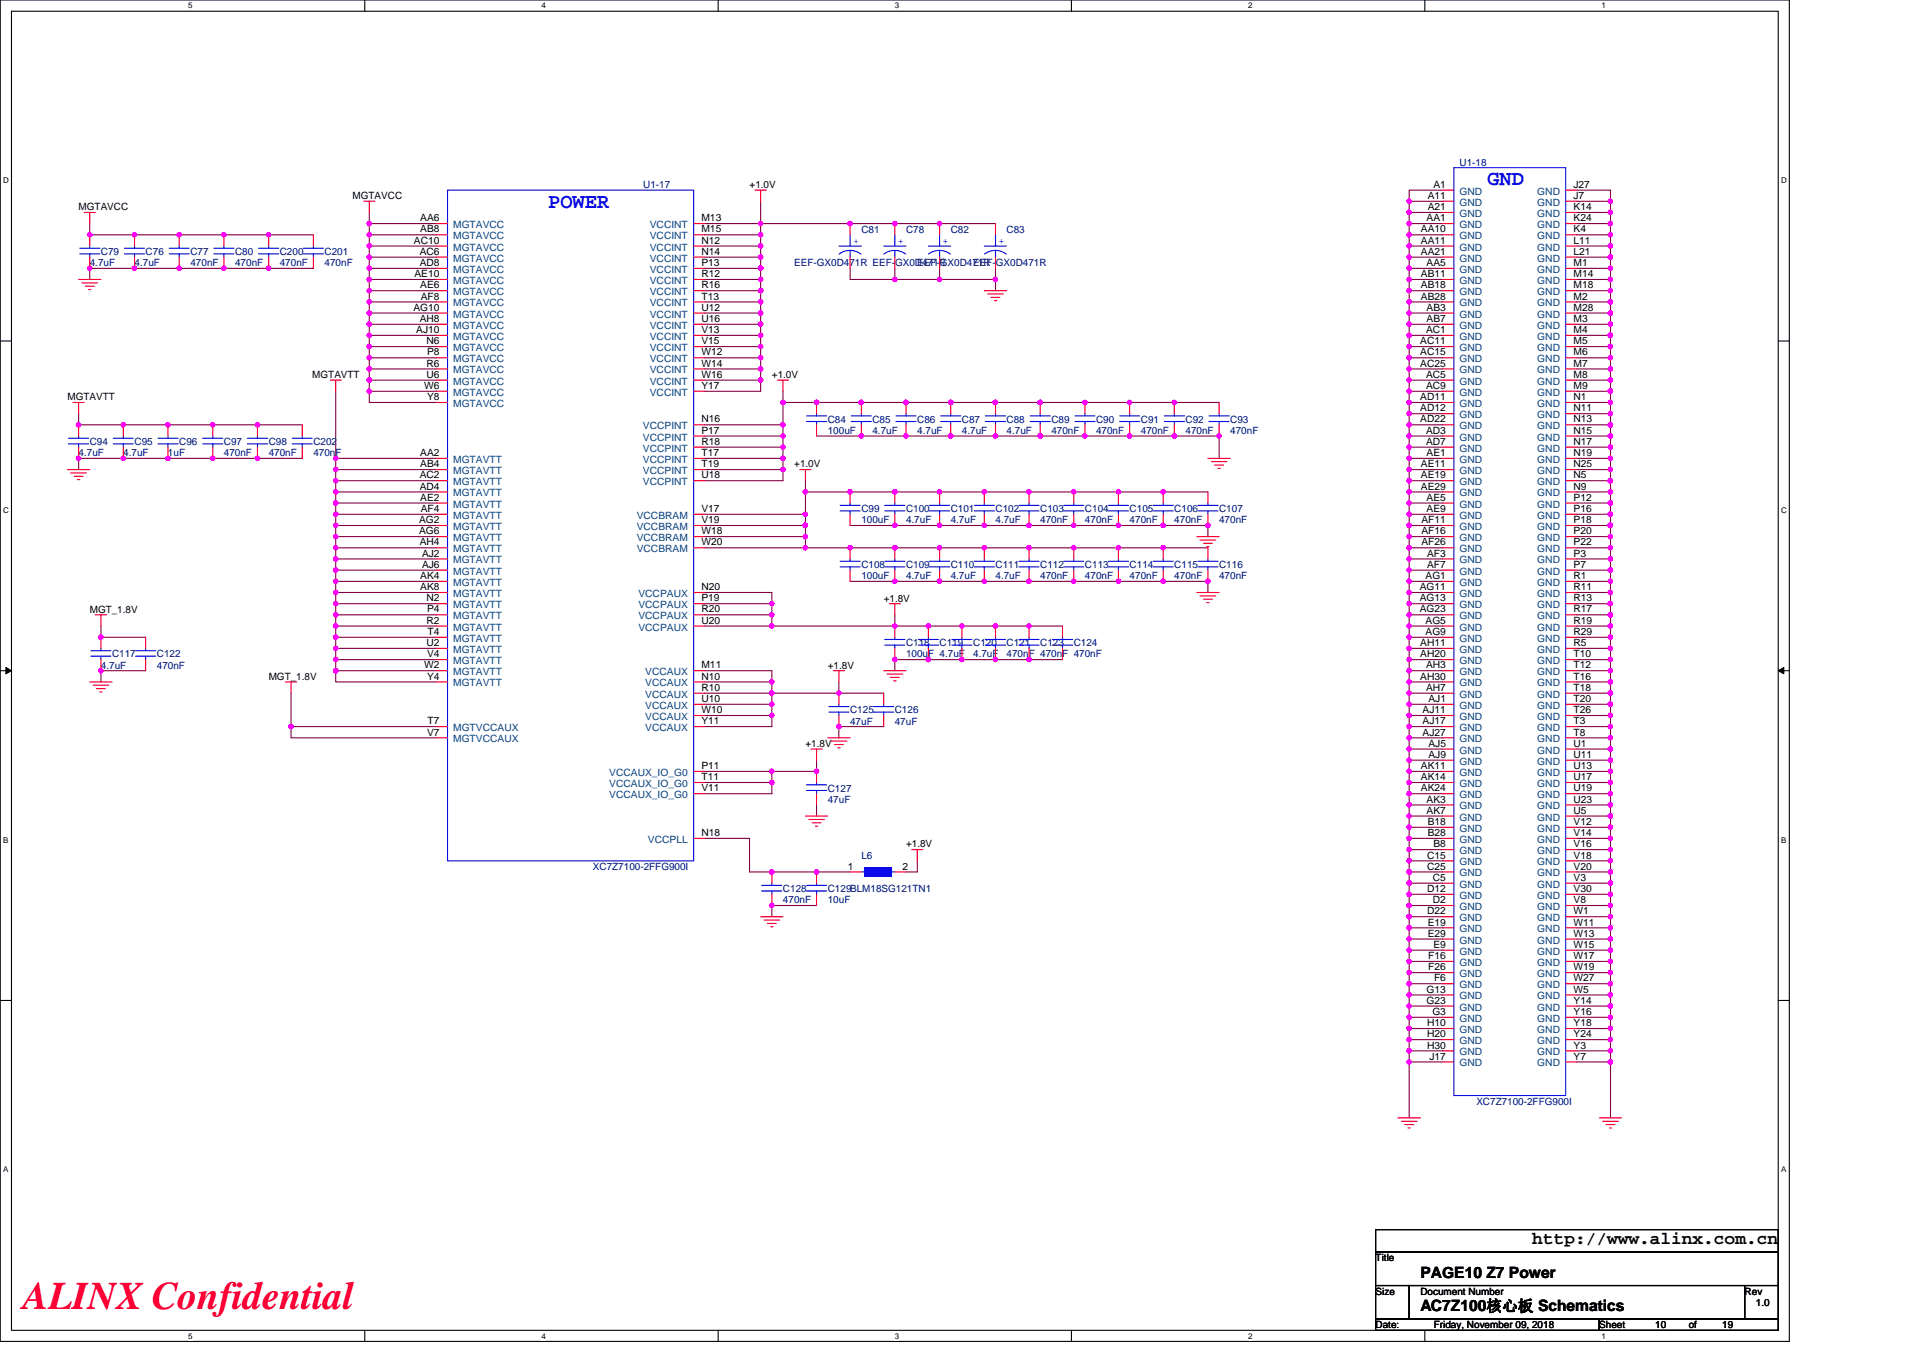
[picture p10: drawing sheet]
<svg xmlns="http://www.w3.org/2000/svg" width="297mm" height="210mm" viewBox="0 0 297 210" stroke-linecap="round" stroke-linejoin="round" font-family="sans-serif">
<defs><g id="words">
<text font-size="6" fill="#f00" x="3.5" y="202.3">ALINX Confidential</text>
<g font-size="3.3" fill="#00f">
<text x="229.8" y="28.7">GND</text>
<text x="84.7" y="32.1">POWER</text>
</g>
<text font-size="2.8" x="236.7" y="192.3">http://www.alinx.com.cn</text>
<g font-size="2.4">
<text x="219.4" y="197.4">PAGE10 Z7 Power</text>
<text x="219.4" y="202.6">AC7Z100核心板 Schematics</text>
</g>
<g font-size="1.5" fill="#000080">
<text x="99.4" y="29">U1-17</text>
<text x="225.4" y="25.6">U1-18</text>
<text x="133.1" y="35.9">C81</text>
<text x="140" y="35.9">C78</text>
<text x="146.9" y="35.9">C82</text>
<text x="155.5" y="35.9">C83</text>
<text x="13.9" y="41.1">4.7uF</text>
<text x="15.6" y="39.4">C79</text>
<text x="20.8" y="41.1">4.7uF</text>
<text x="22.5" y="39.4">C76</text>
<text x="29.4" y="39.4">C77</text>
<text x="29.4" y="41.1">470nF</text>
<text x="36.3" y="39.4">C80</text>
<text x="36.3" y="41.1">470nF</text>
<text x="43.2" y="39.4">C200</text>
<text x="43.2" y="41.1">470nF</text>
<text x="50.1" y="39.4">C201</text>
<text x="50.1" y="41.1">470nF</text>
<text x="122.7" y="41.1">EEF-GX0D471R EEF-GX0D471R</text>
<text x="141.7" y="41.1">EEF-GX0D471R</text>
<text x="150.3" y="41.1">EEF-GX0D471R</text>
<text x="127.9" y="65.3">C84</text>
<text x="134.8" y="65.3">C85</text>
<text x="141.7" y="65.3">C86</text>
<text x="148.6" y="65.3">C87</text>
<text x="155.5" y="65.3">C88</text>
<text x="162.4" y="65.3">C89</text>
<text x="169.3" y="65.3">C90</text>
<text x="176.2" y="65.3">C91</text>
<text x="183.1" y="65.3">C92</text>
<text x="190" y="65.3">C93</text>
<text x="12.1" y="70.5">4.7uF</text>
<text x="13.9" y="68.8">C94</text>
<text x="19" y="70.5">4.7uF</text>
<text x="20.8" y="68.8">C95</text>
<text x="25.9" y="70.5">1uF</text>
<text x="27.7" y="68.8">C96</text>
<text x="34.6" y="68.8">C97</text>
<text x="34.6" y="70.5">470nF</text>
<text x="41.5" y="68.8">C98</text>
<text x="41.5" y="70.5">470nF</text>
<text x="48.4" y="68.8">C202</text>
<text x="48.4" y="70.5">470nF</text>
<text x="127.9" y="67">100uF</text>
<text x="134.8" y="67">4.7uF</text>
<text x="141.7" y="67">4.7uF</text>
<text x="148.6" y="67">4.7uF</text>
<text x="155.5" y="67">4.7uF</text>
<text x="162.4" y="67">470nF</text>
<text x="169.3" y="67">470nF</text>
<text x="176.2" y="67">470nF</text>
<text x="183.1" y="67">470nF</text>
<text x="190" y="67">470nF</text>
<text x="133.1" y="79.1">C99</text>
<text x="133.1" y="80.9">100uF</text>
<text x="140" y="79.1">C100</text>
<text x="140" y="80.9">4.7uF</text>
<text x="146.9" y="79.1">C101</text>
<text x="146.9" y="80.9">4.7uF</text>
<text x="153.8" y="79.1">C102</text>
<text x="153.8" y="80.9">4.7uF</text>
<text x="160.7" y="79.1">C103</text>
<text x="160.7" y="80.9">470nF</text>
<text x="167.6" y="79.1">C104</text>
<text x="167.6" y="80.9">470nF</text>
<text x="174.5" y="79.1">C105</text>
<text x="174.5" y="80.9">470nF</text>
<text x="181.4" y="79.1">C106</text>
<text x="181.4" y="80.9">470nF</text>
<text x="188.3" y="79.1">C107</text>
<text x="188.3" y="80.9">470nF</text>
<text x="133.1" y="87.8">C108</text>
<text x="133.1" y="89.5">100uF</text>
<text x="140" y="87.8">C109</text>
<text x="140" y="89.5">4.7uF</text>
<text x="146.9" y="87.8">C110</text>
<text x="146.9" y="89.5">4.7uF</text>
<text x="153.8" y="87.8">C111</text>
<text x="153.8" y="89.5">4.7uF</text>
<text x="160.7" y="87.8">C112</text>
<text x="160.7" y="89.5">470nF</text>
<text x="167.6" y="87.8">C113</text>
<text x="167.6" y="89.5">470nF</text>
<text x="174.5" y="87.8">C114</text>
<text x="174.5" y="89.5">470nF</text>
<text x="181.4" y="87.8">C115</text>
<text x="181.4" y="89.5">470nF</text>
<text x="188.3" y="87.8">C116</text>
<text x="188.3" y="89.5">470nF</text>
<text x="17.3" y="101.6">C117</text>
<text x="24.2" y="101.6">C122</text>
<text x="140" y="99.9">C118</text>
<text x="140" y="101.6">100uF 4.7uF</text>
<text x="145.1" y="99.9">C119</text>
<text x="150.3" y="99.9">C120</text>
<text x="150.3" y="101.6">4.7uF</text>
<text x="155.5" y="99.9">C121</text>
<text x="155.5" y="101.6">470nF 470nF 470nF</text>
<text x="160.7" y="99.9">C123</text>
<text x="165.9" y="99.9">C124</text>
<text x="15.6" y="103.3">4.7uF</text>
<text x="24.2" y="103.3">470nF</text>
<text x="131.3" y="110.2">C125</text>
<text x="131.3" y="112">47uF</text>
<text x="138.2" y="110.2">C126</text>
<text x="138.2" y="112">47uF</text>
<text x="127.9" y="122.3">C127</text>
<text x="127.9" y="124">47uF</text>
<text x="91.6" y="134.4">XC7Z7100-2FFG900I</text>
<text x="120.9" y="137.9">C128</text>
<text x="127.9" y="137.9">C129BLM18SG121TN1</text>
<text x="133.1" y="132.7">L6</text>
<text x="120.9" y="139.6">470nF</text>
<text x="127.9" y="139.6">10uF</text>
<text x="228" y="170.7">XC7Z7100-2FFG900I</text>
</g>
<g font-size="1.5">
<text x="115.8" y="29">+1.0V</text>
<text x="221.4" y="29">A1</text>
<text x="243.1" y="29">J27</text>
<text x="12.1" y="32.5">MGTAVCC</text>
<text x="54.5" y="30.8">MGTAVCC</text>
<text x="64.9" y="34.2">AA6</text>
<text x="64.9" y="35.9">AB8</text>
<text x="108.3" y="34.2">M13</text>
<text x="108.3" y="35.9">M15</text>
<text x="219.5" y="35.9">AA10</text>
<text x="220.4" y="34.2">AA1</text>
<text x="220.5" y="30.7">A11</text>
<text x="220.5" y="32.5">A21</text>
<text x="243.1" y="30.7">J7</text>
<text x="243.1" y="32.5">K14</text>
<text x="243.1" y="34.2">K24</text>
<text x="243.1" y="35.9">K4</text>
<text x="63.9" y="37.7">AC10</text>
<text x="64.8" y="39.4">AC6</text>
<text x="64.8" y="41.1">AD8</text>
<text x="108.3" y="37.7">N12</text>
<text x="108.3" y="39.4">N14</text>
<text x="108.3" y="41.1">P13</text>
<text x="219.5" y="37.7">AA11</text>
<text x="219.5" y="39.4">AA21</text>
<text x="220.4" y="41.1">AA5</text>
<text x="243.1" y="37.7">L11</text>
<text x="243.1" y="39.4">L21</text>
<text x="243.1" y="41.1">M1</text>
<text x="64" y="42.8">AE10</text>
<text x="64.9" y="44.6">AE6</text>
<text x="65" y="46.3">AF8</text>
<text x="108.3" y="42.8">R12</text>
<text x="108.3" y="44.6">R16</text>
<text x="108.3" y="46.3">T13</text>
<text x="219.5" y="42.8">AB11</text>
<text x="219.5" y="44.6">AB18</text>
<text x="219.5" y="46.3">AB28</text>
<text x="243.1" y="42.8">M14</text>
<text x="243.1" y="44.6">M18</text>
<text x="243.1" y="46.3">M2</text>
<text x="63.9" y="48">AG10</text>
<text x="64.3" y="51.5">AJ10</text>
<text x="64.8" y="49.7">AH8</text>
<text x="65.9" y="53.2">N6</text>
<text x="108.3" y="48">U12</text>
<text x="108.3" y="49.7">U16</text>
<text x="108.3" y="51.5">V13</text>
<text x="108.3" y="53.2">V15</text>
<text x="219.4" y="53.2">AC11</text>
<text x="220.3" y="51.5">AC1</text>
<text x="220.4" y="48">AB3</text>
<text x="220.4" y="49.7">AB7</text>
<text x="243.1" y="48">M28</text>
<text x="243.1" y="49.7">M3</text>
<text x="243.1" y="51.5">M4</text>
<text x="243.1" y="53.2">M5</text>
<text x="48.2" y="58.4">MGTAVTT</text>
<text x="65.9" y="56.6">R6</text>
<text x="65.9" y="58.4">U6</text>
<text x="66" y="54.9">P8</text>
<text x="108.3" y="54.9">W12</text>
<text x="108.3" y="56.6">W14</text>
<text x="108.3" y="58.4">W16</text>
<text x="119.2" y="58.4">+1.0V</text>
<text x="219.4" y="54.9">AC15</text>
<text x="219.4" y="56.6">AC25</text>
<text x="220.3" y="58.4">AC5</text>
<text x="243.1" y="54.9">M6</text>
<text x="243.1" y="56.6">M7</text>
<text x="243.1" y="58.4">M8</text>
<text x="10.4" y="61.8">MGTAVTT</text>
<text x="65.5" y="60.1">W6</text>
<text x="66" y="61.8">Y8</text>
<text x="108.3" y="60.1">Y17</text>
<text x="108.3" y="65.3">N16</text>
<text x="219.4" y="61.8">AD11</text>
<text x="219.4" y="63.6">AD12</text>
<text x="219.4" y="65.3">AD22</text>
<text x="220.3" y="60.1">AC9</text>
<text x="243.1" y="60.1">M9</text>
<text x="243.1" y="61.8">N1</text>
<text x="243.1" y="63.6">N11</text>
<text x="243.1" y="65.3">N13</text>
<text x="64.9" y="70.5">AA2</text>
<text x="108.3" y="67">P17</text>
<text x="108.3" y="68.7">R18</text>
<text x="108.3" y="70.5">T17</text>
<text x="220.3" y="67">AD3</text>
<text x="220.3" y="68.7">AD7</text>
<text x="220.4" y="70.5">AE1</text>
<text x="243.1" y="67">N15</text>
<text x="243.1" y="68.7">N17</text>
<text x="243.1" y="70.5">N19</text>
<text x="64.8" y="73.9">AC2</text>
<text x="64.8" y="75.6">AD4</text>
<text x="64.9" y="72.2">AB4</text>
<text x="64.9" y="77.4">AE2</text>
<text x="108.3" y="72.2">T19</text>
<text x="108.3" y="73.9">U18</text>
<text x="122.7" y="72.2">+1.0V</text>
<text x="219.5" y="72.2">AE11</text>
<text x="219.5" y="73.9">AE19</text>
<text x="219.5" y="75.6">AE29</text>
<text x="220.4" y="77.4">AE5</text>
<text x="243.1" y="72.2">N25</text>
<text x="243.1" y="73.9">N5</text>
<text x="243.1" y="75.6">N9</text>
<text x="243.1" y="77.4">P12</text>
<text x="64.7" y="80.8">AG2</text>
<text x="64.7" y="82.6">AG6</text>
<text x="65" y="79.1">AF4</text>
<text x="108.3" y="79.1">V17</text>
<text x="108.3" y="80.8">V19</text>
<text x="108.3" y="82.6">W18</text>
<text x="219.6" y="80.8">AF11</text>
<text x="219.6" y="82.6">AF16</text>
<text x="220.4" y="79.1">AE9</text>
<text x="243.1" y="79.1">P16</text>
<text x="243.1" y="80.8">P18</text>
<text x="243.1" y="82.6">P20</text>
<text x="64.8" y="84.3">AH4</text>
<text x="64.9" y="89.5">AK4</text>
<text x="65.2" y="86">AJ2</text>
<text x="65.2" y="87.7">AJ6</text>
<text x="108.3" y="84.3">W20</text>
<text x="219.6" y="84.3">AF26</text>
<text x="220.2" y="89.5">AG1</text>
<text x="220.4" y="86">AF3</text>
<text x="220.4" y="87.7">AF7</text>
<text x="243.1" y="84.3">P22</text>
<text x="243.1" y="86">P3</text>
<text x="243.1" y="87.7">P7</text>
<text x="243.1" y="89.5">R1</text>
<text x="13.9" y="94.7">MGT_1.8V</text>
<text x="64.9" y="91.2">AK8</text>
<text x="65.9" y="92.9">N2</text>
<text x="66" y="94.6">P4</text>
<text x="108.3" y="91.2">N20</text>
<text x="108.3" y="92.9">P19</text>
<text x="108.3" y="94.6">R20</text>
<text x="136.5" y="92.9">+1.8V</text>
<text x="219.3" y="91.2">AG11</text>
<text x="219.3" y="92.9">AG13</text>
<text x="219.3" y="94.6">AG23</text>
<text x="243.1" y="91.2">R11</text>
<text x="243.1" y="92.9">R13</text>
<text x="243.1" y="94.6">R17</text>
<text x="65.9" y="96.4">R2</text>
<text x="65.9" y="99.8">U2</text>
<text x="66" y="101.6">V4</text>
<text x="66.1" y="98.1">T4</text>
<text x="108.3" y="96.4">U20</text>
<text x="219.4" y="99.8">AH11</text>
<text x="219.4" y="101.6">AH20</text>
<text x="220.2" y="96.4">AG5</text>
<text x="220.2" y="98.1">AG9</text>
<text x="243.1" y="96.4">R19</text>
<text x="243.1" y="98.1">R29</text>
<text x="243.1" y="99.8">R5</text>
<text x="243.1" y="101.6">T10</text>
<text x="41.5" y="105">MGT_1.8V</text>
<text x="65.5" y="103.3">W2</text>
<text x="66" y="105">Y4</text>
<text x="108.3" y="103.3">M11</text>
<text x="108.3" y="105">N10</text>
<text x="108.3" y="106.7">R10</text>
<text x="127.9" y="103.3">+1.8V</text>
<text x="219.4" y="105">AH30</text>
<text x="220.3" y="103.3">AH3</text>
<text x="220.3" y="106.7">AH7</text>
<text x="243.1" y="103.3">T12</text>
<text x="243.1" y="105">T16</text>
<text x="243.1" y="106.7">T18</text>
<text x="66" y="113.6">V7</text>
<text x="66.1" y="111.9">T7</text>
<text x="108.3" y="108.5">U10</text>
<text x="108.3" y="110.2">W10</text>
<text x="108.3" y="111.9">Y11</text>
<text x="219.7" y="110.2">AJ11</text>
<text x="219.7" y="111.9">AJ17</text>
<text x="219.7" y="113.6">AJ27</text>
<text x="220.6" y="108.5">AJ1</text>
<text x="243.1" y="108.5">T20</text>
<text x="243.1" y="110.2">T26</text>
<text x="243.1" y="111.9">T3</text>
<text x="243.1" y="113.6">T8</text>
<text x="108.3" y="118.8">P11</text>
<text x="124.4" y="115.4">+1.8V</text>
<text x="219.5" y="118.8">AK11</text>
<text x="220.6" y="115.4">AJ5</text>
<text x="220.6" y="117.1">AJ9</text>
<text x="243.1" y="115.4">U1</text>
<text x="243.1" y="117.1">U11</text>
<text x="243.1" y="118.8">U13</text>
<text x="108.3" y="120.5">T11</text>
<text x="108.3" y="122.3">V11</text>
<text x="219.5" y="120.5">AK14</text>
<text x="219.5" y="122.3">AK24</text>
<text x="220.4" y="124">AK3</text>
<text x="220.4" y="125.7">AK7</text>
<text x="243.1" y="120.5">U17</text>
<text x="243.1" y="122.3">U19</text>
<text x="243.1" y="124">U23</text>
<text x="243.1" y="125.7">U5</text>
<text x="108.3" y="129.2">N18</text>
<text x="140" y="130.9">+1.8V</text>
<text x="220.5" y="127.5">B18</text>
<text x="220.5" y="129.2">B28</text>
<text x="221.4" y="130.9">B8</text>
<text x="243.1" y="127.5">V12</text>
<text x="243.1" y="129.2">V14</text>
<text x="243.1" y="130.9">V16</text>
<text x="131" y="134.4">1</text>
<text x="139.4" y="134.4">2</text>
<text x="220.4" y="132.7">C15</text>
<text x="220.4" y="134.4">C25</text>
<text x="220.4" y="137.8">D12</text>
<text x="221.3" y="136.1">C5</text>
<text x="243.1" y="132.7">V18</text>
<text x="243.1" y="134.4">V20</text>
<text x="243.1" y="136.1">V3</text>
<text x="243.1" y="137.8">V30</text>
<text x="220.4" y="141.3">D22</text>
<text x="220.5" y="143">E19</text>
<text x="221.3" y="139.6">D2</text>
<text x="243.1" y="139.6">V8</text>
<text x="243.1" y="141.3">W1</text>
<text x="243.1" y="143">W11</text>
<text x="220.5" y="144.7">E29</text>
<text x="220.6" y="148.2">F16</text>
<text x="220.6" y="149.9">F26</text>
<text x="221.4" y="146.5">E9</text>
<text x="243.1" y="144.7">W13</text>
<text x="243.1" y="146.5">W15</text>
<text x="243.1" y="148.2">W17</text>
<text x="243.1" y="149.9">W19</text>
<text x="220.4" y="153.4">G13</text>
<text x="220.4" y="155.1">G23</text>
<text x="221.5" y="151.6">F6</text>
<text x="243.1" y="151.6">W27</text>
<text x="243.1" y="153.4">W5</text>
<text x="243.1" y="155.1">Y14</text>
<text x="220.4" y="158.6">H10</text>
<text x="220.4" y="160.3">H20</text>
<text x="221.3" y="156.8">G3</text>
<text x="243.1" y="156.8">Y16</text>
<text x="243.1" y="158.6">Y18</text>
<text x="243.1" y="160.3">Y24</text>
<text x="220.4" y="162">H30</text>
<text x="220.8" y="163.7">J17</text>
<text x="243.1" y="162">Y3</text>
<text x="243.1" y="163.7">Y7</text>
<text x="212.5" y="194.9">Title</text>
<text x="212.5" y="200">Size</text>
<text x="219.4" y="200">Document Number</text>
<text x="269.5" y="200">Rev</text>
<text x="271.2" y="201.8">1.0</text>
<text x="212.5" y="205.2">Date:</text>
<text x="221.5" y="205.2">Friday, November 09, 2018</text>
<text x="247" y="205.2">Sheet</text>
<text x="255.7" y="205.2">10</text>
<text x="260.9" y="205.2">of</text>
<text x="266" y="205.2">19</text>
</g>
<g font-size="1.5" fill="#004080">
<text x="70" y="35.2">MGTAVCC</text>
<text x="100.4" y="35.2">VCCINT</text>
<text x="225.4" y="30.1">GND</text>
<text x="225.4" y="31.8">GND</text>
<text x="225.4" y="33.5">GND</text>
<text x="225.4" y="35.2">GND</text>
<text x="237.5" y="30.1">GND</text>
<text x="237.5" y="31.8">GND</text>
<text x="237.5" y="33.5">GND</text>
<text x="237.5" y="35.2">GND</text>
<text x="70" y="37">MGTAVCC</text>
<text x="70" y="38.7">MGTAVCC</text>
<text x="70" y="40.4">MGTAVCC</text>
<text x="100.4" y="37">VCCINT</text>
<text x="100.4" y="38.7">VCCINT</text>
<text x="100.4" y="40.4">VCCINT</text>
<text x="225.4" y="37">GND</text>
<text x="225.4" y="38.7">GND</text>
<text x="225.4" y="40.4">GND</text>
<text x="237.5" y="37">GND</text>
<text x="237.5" y="38.7">GND</text>
<text x="237.5" y="40.4">GND</text>
<text x="70" y="42.2">MGTAVCC</text>
<text x="70" y="43.9">MGTAVCC</text>
<text x="70" y="45.6">MGTAVCC</text>
<text x="70" y="47.3">MGTAVCC</text>
<text x="100.4" y="42.2">VCCINT</text>
<text x="100.4" y="43.9">VCCINT</text>
<text x="100.4" y="45.6">VCCINT</text>
<text x="100.4" y="47.3">VCCINT</text>
<text x="225.4" y="42.2">GND</text>
<text x="225.4" y="43.9">GND</text>
<text x="225.4" y="45.6">GND</text>
<text x="225.4" y="47.3">GND</text>
<text x="237.5" y="42.2">GND</text>
<text x="237.5" y="43.9">GND</text>
<text x="237.5" y="45.6">GND</text>
<text x="237.5" y="47.3">GND</text>
<text x="70" y="49.1">MGTAVCC</text>
<text x="70" y="50.8">MGTAVCC</text>
<text x="70" y="52.5">MGTAVCC</text>
<text x="100.4" y="49.1">VCCINT</text>
<text x="100.4" y="50.8">VCCINT</text>
<text x="100.4" y="52.5">VCCINT</text>
<text x="225.4" y="49.1">GND</text>
<text x="225.4" y="50.8">GND</text>
<text x="225.4" y="52.5">GND</text>
<text x="237.5" y="49.1">GND</text>
<text x="237.5" y="50.8">GND</text>
<text x="237.5" y="52.5">GND</text>
<text x="70" y="54.3">MGTAVCC</text>
<text x="70" y="56">MGTAVCC</text>
<text x="70" y="57.7">MGTAVCC</text>
<text x="70" y="59.4">MGTAVCC</text>
<text x="100.4" y="54.3">VCCINT</text>
<text x="100.4" y="56">VCCINT</text>
<text x="100.4" y="57.7">VCCINT</text>
<text x="100.4" y="59.4">VCCINT</text>
<text x="225.4" y="54.3">GND</text>
<text x="225.4" y="56">GND</text>
<text x="225.4" y="57.7">GND</text>
<text x="225.4" y="59.4">GND</text>
<text x="237.5" y="54.3">GND</text>
<text x="237.5" y="56">GND</text>
<text x="237.5" y="57.7">GND</text>
<text x="237.5" y="59.4">GND</text>
<text x="70" y="61.2">MGTAVCC</text>
<text x="70" y="62.9">MGTAVCC</text>
<text x="100.4" y="61.2">VCCINT</text>
<text x="225.4" y="61.2">GND</text>
<text x="225.4" y="62.9">GND</text>
<text x="225.4" y="64.6">GND</text>
<text x="237.5" y="61.2">GND</text>
<text x="237.5" y="62.9">GND</text>
<text x="237.5" y="64.6">GND</text>
<text x="70" y="71.5">MGTAVTT</text>
<text x="99.3" y="66.3">VCCPINT</text>
<text x="99.3" y="68.1">VCCPINT</text>
<text x="99.3" y="69.8">VCCPINT</text>
<text x="99.3" y="71.5">VCCPINT</text>
<text x="225.4" y="66.3">GND</text>
<text x="225.4" y="68.1">GND</text>
<text x="225.4" y="69.8">GND</text>
<text x="225.4" y="71.5">GND</text>
<text x="237.5" y="66.3">GND</text>
<text x="237.5" y="68.1">GND</text>
<text x="237.5" y="69.8">GND</text>
<text x="237.5" y="71.5">GND</text>
<text x="70" y="73.3">MGTAVTT</text>
<text x="70" y="75">MGTAVTT</text>
<text x="70" y="76.7">MGTAVTT</text>
<text x="99.3" y="73.3">VCCPINT</text>
<text x="99.3" y="75">VCCPINT</text>
<text x="225.4" y="73.3">GND</text>
<text x="225.4" y="75">GND</text>
<text x="225.4" y="76.7">GND</text>
<text x="237.5" y="73.3">GND</text>
<text x="237.5" y="75">GND</text>
<text x="237.5" y="76.7">GND</text>
<text x="70" y="78.4">MGTAVTT</text>
<text x="70" y="80.2">MGTAVTT</text>
<text x="70" y="81.9">MGTAVTT</text>
<text x="70" y="83.6">MGTAVTT</text>
<text x="98.4" y="80.2">VCCBRAM</text>
<text x="98.4" y="81.9">VCCBRAM</text>
<text x="98.4" y="83.6">VCCBRAM</text>
<text x="225.4" y="78.4">GND</text>
<text x="225.4" y="80.2">GND</text>
<text x="225.4" y="81.9">GND</text>
<text x="225.4" y="83.6">GND</text>
<text x="237.5" y="78.4">GND</text>
<text x="237.5" y="80.2">GND</text>
<text x="237.5" y="81.9">GND</text>
<text x="237.5" y="83.6">GND</text>
<text x="70" y="85.3">MGTAVTT</text>
<text x="70" y="87.1">MGTAVTT</text>
<text x="70" y="88.8">MGTAVTT</text>
<text x="98.4" y="85.3">VCCBRAM</text>
<text x="225.4" y="85.3">GND</text>
<text x="225.4" y="87.1">GND</text>
<text x="225.4" y="88.8">GND</text>
<text x="237.5" y="85.3">GND</text>
<text x="237.5" y="87.1">GND</text>
<text x="237.5" y="88.8">GND</text>
<text x="70" y="90.5">MGTAVTT</text>
<text x="70" y="92.2">MGTAVTT</text>
<text x="70" y="94">MGTAVTT</text>
<text x="70" y="95.7">MGTAVTT</text>
<text x="98.6" y="92.2">VCCPAUX</text>
<text x="98.6" y="94">VCCPAUX</text>
<text x="98.6" y="95.7">VCCPAUX</text>
<text x="225.4" y="90.5">GND</text>
<text x="225.4" y="92.2">GND</text>
<text x="225.4" y="94">GND</text>
<text x="225.4" y="95.7">GND</text>
<text x="237.5" y="90.5">GND</text>
<text x="237.5" y="92.2">GND</text>
<text x="237.5" y="94">GND</text>
<text x="237.5" y="95.7">GND</text>
<text x="70" y="97.4">MGTAVTT</text>
<text x="70" y="99.2">MGTAVTT</text>
<text x="70" y="100.9">MGTAVTT</text>
<text x="98.6" y="97.4">VCCPAUX</text>
<text x="225.4" y="97.4">GND</text>
<text x="225.4" y="99.2">GND</text>
<text x="225.4" y="100.9">GND</text>
<text x="237.5" y="97.4">GND</text>
<text x="237.5" y="99.2">GND</text>
<text x="237.5" y="100.9">GND</text>
<text x="70" y="102.6">MGTAVTT</text>
<text x="70" y="104.3">MGTAVTT</text>
<text x="70" y="106.1">MGTAVTT</text>
<text x="99.7" y="104.3">VCCAUX</text>
<text x="99.7" y="106.1">VCCAUX</text>
<text x="99.7" y="107.8">VCCAUX</text>
<text x="225.4" y="102.6">GND</text>
<text x="225.4" y="104.3">GND</text>
<text x="225.4" y="106.1">GND</text>
<text x="225.4" y="107.8">GND</text>
<text x="237.5" y="102.6">GND</text>
<text x="237.5" y="104.3">GND</text>
<text x="237.5" y="106.1">GND</text>
<text x="237.5" y="107.8">GND</text>
<text x="70" y="113">MGTVCCAUX</text>
<text x="99.7" y="109.5">VCCAUX</text>
<text x="99.7" y="111.3">VCCAUX</text>
<text x="99.7" y="113">VCCAUX</text>
<text x="225.4" y="109.5">GND</text>
<text x="225.4" y="111.3">GND</text>
<text x="225.4" y="113">GND</text>
<text x="237.5" y="109.5">GND</text>
<text x="237.5" y="111.3">GND</text>
<text x="237.5" y="113">GND</text>
<text x="70" y="114.7">MGTVCCAUX</text>
<text x="94.1" y="119.9">VCCAUX_IO_G0</text>
<text x="225.4" y="114.7">GND</text>
<text x="225.4" y="116.4">GND</text>
<text x="225.4" y="118.2">GND</text>
<text x="225.4" y="119.9">GND</text>
<text x="237.5" y="114.7">GND</text>
<text x="237.5" y="116.4">GND</text>
<text x="237.5" y="118.2">GND</text>
<text x="237.5" y="119.9">GND</text>
<text x="94.1" y="121.6">VCCAUX_IO_G0</text>
<text x="94.1" y="123.3">VCCAUX_IO_G0</text>
<text x="225.4" y="121.6">GND</text>
<text x="225.4" y="123.3">GND</text>
<text x="225.4" y="125.1">GND</text>
<text x="237.5" y="121.6">GND</text>
<text x="237.5" y="123.3">GND</text>
<text x="237.5" y="125.1">GND</text>
<text x="100.1" y="130.2">VCCPLL</text>
<text x="225.4" y="126.8">GND</text>
<text x="225.4" y="128.5">GND</text>
<text x="225.4" y="130.2">GND</text>
<text x="225.4" y="132">GND</text>
<text x="237.5" y="126.8">GND</text>
<text x="237.5" y="128.5">GND</text>
<text x="237.5" y="130.2">GND</text>
<text x="237.5" y="132">GND</text>
<text x="225.4" y="133.7">GND</text>
<text x="225.4" y="135.4">GND</text>
<text x="225.4" y="137.2">GND</text>
<text x="237.5" y="133.7">GND</text>
<text x="237.5" y="135.4">GND</text>
<text x="237.5" y="137.2">GND</text>
<text x="225.4" y="138.9">GND</text>
<text x="225.4" y="140.6">GND</text>
<text x="225.4" y="142.3">GND</text>
<text x="237.5" y="138.9">GND</text>
<text x="237.5" y="140.6">GND</text>
<text x="237.5" y="142.3">GND</text>
<text x="225.4" y="144.1">GND</text>
<text x="225.4" y="145.8">GND</text>
<text x="225.4" y="147.5">GND</text>
<text x="225.4" y="149.2">GND</text>
<text x="237.5" y="144.1">GND</text>
<text x="237.5" y="145.8">GND</text>
<text x="237.5" y="147.5">GND</text>
<text x="237.5" y="149.2">GND</text>
<text x="225.4" y="151">GND</text>
<text x="225.4" y="152.7">GND</text>
<text x="225.4" y="154.4">GND</text>
<text x="237.5" y="151">GND</text>
<text x="237.5" y="152.7">GND</text>
<text x="237.5" y="154.4">GND</text>
<text x="225.4" y="156.1">GND</text>
<text x="225.4" y="157.9">GND</text>
<text x="225.4" y="159.6">GND</text>
<text x="225.4" y="161.3">GND</text>
<text x="237.5" y="156.1">GND</text>
<text x="237.5" y="157.9">GND</text>
<text x="237.5" y="159.6">GND</text>
<text x="237.5" y="161.3">GND</text>
<text x="225.4" y="163.1">GND</text>
<text x="225.4" y="164.8">GND</text>
<text x="237.5" y="163.1">GND</text>
<text x="237.5" y="164.8">GND</text>
</g>
<g font-size="1.5" fill="#00f">
<text x="131.8" y="37.7">+</text>
<text x="138.7" y="37.7">+</text>
<text x="145.6" y="37.7">+</text>
<text x="154.3" y="37.7">+</text>
</g>
<g font-size="1.2">
<text x="29.1" y="1.3">5</text>
<text x="83.6" y="1.3">4</text>
<text x="138.2" y="1.3">3</text>
<text x="192.8" y="1.3">2</text>
<text x="247.4" y="1.3">1</text>
<text x=".5" y="28.3">D</text>
<text x="275.1" y="28.3">D</text>
<text x=".5" y="79.2">C</text>
<text x="275.1" y="79.2">C</text>
<text x=".5" y="130.2">B</text>
<text x="275.1" y="130.2">B</text>
<text x=".5" y="181.1">A</text>
<text x="275.1" y="181.1">A</text>
<text x="29.1" y="206.8">5</text>
<text x="83.6" y="206.8">4</text>
<text x="138.2" y="206.8">3</text>
<text x="192.8" y="206.8">2</text>
<text x="247.4" y="206.8">1</text>
</g>
</g></defs>
<path d="M0 0h276.4v207.3h-276.4zM1.8 1.7h272.9v203.8h-272.9z" fill="none" stroke="#000" stroke-width=".17"/>
<g fill="#fff">
<path d="M29.1 .2h.6v1.4h-.6z"/>
<path d="M29.1 205.7h.6v1.4h-.6z"/>
</g>
<path d="M56.3 0v1.7M56.3 205.5v1.8" fill="none" stroke="#000" stroke-width=".17"/>
<g fill="#fff">
<path d="M83.6 .2h.7v1.4h-.7z"/>
<path d="M83.6 205.7h.7v1.4h-.7z"/>
</g>
<path d="M110.9 0v1.7M110.9 205.5v1.8" fill="none" stroke="#000" stroke-width=".17"/>
<g fill="#fff">
<path d="M138.2 .2h.7v1.4h-.7z"/>
<path d="M138.2 205.7h.7v1.4h-.7z"/>
</g>
<path d="M165.5 0v1.7M165.5 205.5v1.8" fill="none" stroke="#000" stroke-width=".17"/>
<g fill="#fff">
<path d="M192.8 .2h.6v1.4h-.6z"/>
<path d="M192.8 205.7h.6v1.4h-.6z"/>
</g>
<path d="M220.1 0v1.7M220.1 205.5v1.8" fill="none" stroke="#000" stroke-width=".17"/>
<g fill="#fff">
<path d="M247.4 .2h.6v1.4h-.6z"/>
<path d="M247.4 205.7h.6v1.4h-.6z"/>
<path d="M.5 27.2h.8v1.4h-.8z"/>
<path d="M275.1 27.2h.9v1.4h-.9z"/>
<path d="M.5 78.1h.8v1.4h-.8z"/>
<path d="M275.1 78.1h.9v1.4h-.9z"/>
</g>
<path d="M0 52.7h1.8M274.7 52.7h1.7" fill="none" stroke="#000" stroke-width=".17"/>
<g fill="#fff">
<path d="M.5 129.1h.8v1.4h-.8z"/>
<path d="M275.1 129.1h.8v1.4h-.8z"/>
</g>
<path d="M0 103.6h1.8M274.7 103.6h1.7" fill="none" stroke="#000" stroke-width=".17"/>
<path d="M.9 103.1l.9 .5-.9 .5zM274.7 103.6l.8-.5v1z" fill="#000" stroke="#000" stroke-width=".15"/>
<g fill="#fff">
<path d="M.5 180h.8v1.4h-.8z"/>
<path d="M275.1 180h.8v1.4h-.8z"/>
</g>
<path d="M0 154.6h1.8M274.7 154.6h1.7M212.5 190h62.2v3.5h-62.2zM212.5 193.5h62.2v5.1h-62.2zM212.5 198.6h5.2v5.2h-5.2zM217.7 198.6h51.8v5.2h-51.8zM269.5 198.6h5.2v5.2h-5.2zM212.5 203.8h34.5v1.7h-34.5zM247 203.8h27.7v1.7h-27.7z" fill="none" stroke="#000" stroke-width=".17"/>
<g fill="none" stroke="#800040" stroke-width=".17">
<path d="M13.9 34.5v1.8h34.5M57 34.5v1.8M57 36.3v1.7M57 32.8v1.7M57 34.5h10.4M57 36.3h10.4M57 38h10.4M57 39.7h10.4M57 39.7v1.8h10.4M57 38v1.7M108.9 34.5h8.6M108.9 36.3h8.6"/>
<path d="M108.9 38h8.6v1.7M108.9 39.7h8.6M117.5 34.5h36.3M117.5 36.3v1.7M117.5 34.5v1.8M117.5 39.7v1.8M117.5 31.1v3.4M217.7 31.1h5.2M217.7 32.8h5.2M217.7 34.5h5.2M217.7 36.3h5.2M217.7 38h5.2"/>
<path d="M217.7 39.7h5.2M217.7 39.7v1.8M217.7 38v1.7M217.7 36.3v1.7M217.7 34.5v1.8M217.7 31.1v1.7M217.7 32.8v1.7M222.9 29.4h-5.2v1.7M243.6 29.4h5.2v1.7M243.6 31.1h5.2M243.6 34.5h5.2M243.6 36.3h5.2"/>
<path d="M243.6 38h5.2M243.6 39.7h5.2M248.8 31.1v1.7h-5.2M248.8 34.5v1.8M248.8 32.8v1.7M248.8 36.3v1.7M248.8 38v1.7M248.8 39.7v1.8M48.4 41.5h-34.5v1.7M57 46.7h10.4M57 48.4h10.4M57 48.4v1.7h10.4"/>
<path d="M57 51.8h10.4M57 53.6h10.4M57 44.9v1.8M57 46.7v1.7M57 51.8v1.8M57 53.6v5.1M57 58.7v1.8M57 41.5v1.7h10.4M57 43.2v1.7h10.4M57 55.3h10.4M57 57h10.4M57 58.7h10.4"/>
<path d="M57 50.1v1.7M108.9 57h8.6M108.9 41.5h8.6M108.9 44.9h8.6M108.9 46.7h8.6v1.7M108.9 48.4h8.6M108.9 50.1h8.6M108.9 43.2h8.6M108.9 51.8h8.6M108.9 53.6h8.6M108.9 55.3h8.6M108.9 58.7h8.6"/>
<path d="M117.5 50.1v1.7M117.5 44.9v1.8M117.5 55.3v1.7M117.5 43.2v1.7M117.5 41.5v1.7M117.5 48.4v1.7M117.5 51.8v1.8M117.5 53.6v1.7M117.5 58.7v1.8h-8.6M117.5 57v1.7M131.3 41.5v1.7h6.9M138.2 43.2h6.9"/>
<path d="M138.2 41.5v1.7M145.1 41.5v1.7M145.1 43.2h8.7M153.8 43.2v1.7M153.8 41.5v1.7M217.7 41.5h5.2M217.7 43.2h5.2M217.7 44.9h5.2M217.7 46.7h5.2M217.7 48.4h5.2M217.7 50.1h5.2M217.7 51.8h5.2"/>
<path d="M217.7 53.6h5.2M217.7 55.3h5.2M217.7 57h5.2M217.7 58.7h5.2M217.7 48.4v1.7M217.7 58.7v1.8M217.7 57v1.7M217.7 55.3v1.7M217.7 53.6v1.7M217.7 51.8v1.8M217.7 50.1v1.7M217.7 46.7v1.7"/>
<path d="M217.7 44.9v1.8M217.7 43.2v1.7M217.7 41.5v1.7M243.6 41.5h5.2M243.6 43.2h5.2M243.6 44.9h5.2M243.6 46.7h5.2M243.6 48.4h5.2M243.6 50.1h5.2M243.6 51.8h5.2M243.6 53.6h5.2M243.6 55.3h5.2"/>
<path d="M243.6 57h5.2M243.6 58.7h5.2M248.8 41.5v1.7M248.8 43.2v1.7M248.8 50.1v1.7M248.8 48.4v1.7M248.8 44.9v1.8M248.8 55.3v1.7M248.8 46.7v1.7M248.8 53.6v1.7M248.8 51.8v1.8M248.8 57v1.7"/>
<path d="M248.8 58.7v1.8M12.1 63.9v1.7h34.6M46.7 70.8h-34.6v1.8M51.9 60.5v12.1M51.9 72.6v8.6M51.9 70.8h15.5M51.9 72.6h15.5M51.9 74.3h15.5M51.9 76h15.5M51.9 77.7h15.5M51.9 79.5h15.5M57 60.5v1.7h10.4"/>
<path d="M57 60.5h10.4M108.9 79.5h15.5M108.9 70.8h12M108.9 69.1h12M108.9 65.6h12M108.9 67.4h12M108.9 72.6h12M120.9 65.6v1.8M120.9 69.1v1.7M120.9 72.6v1.7h-12M120.9 70.8v1.8M120.9 60.5v5.1"/>
<path d="M120.9 67.4v1.7M120.9 62.2h67.4M124.4 76h62.2M124.4 79.5v1.7M124.4 74.3v1.7M124.4 76v3.5M126.1 67.4h62.2v3.4M217.7 60.5h5.2M217.7 62.2h5.2M217.7 63.9h5.2M217.7 65.6h5.2M217.7 67.4h5.2"/>
<path d="M217.7 69.1h5.2M217.7 70.8h5.2M217.7 72.6h5.2M217.7 74.3h5.2M217.7 76h5.2M217.7 77.7h5.2M217.7 79.5h5.2M217.7 63.9v1.7M217.7 62.2v1.7M217.7 60.5v1.7M217.7 79.5v1.7M217.7 77.7v1.8"/>
<path d="M217.7 76v1.7M217.7 74.3v1.7M217.7 72.6v1.7M217.7 70.8v1.8M217.7 69.1v1.7M217.7 67.4v1.7M217.7 65.6v1.8M243.6 60.5h5.2M243.6 62.2h5.2M243.6 63.9h5.2M243.6 65.6h5.2M243.6 67.4h5.2"/>
<path d="M243.6 69.1h5.2M243.6 70.8h5.2M243.6 72.6h5.2M243.6 74.3h5.2M243.6 76h5.2M243.6 77.7h5.2M243.6 79.5h5.2M248.8 62.2v1.7M248.8 69.1v1.7M248.8 63.9v1.7M248.8 60.5v1.7M248.8 65.6v1.8"/>
<path d="M248.8 67.4v1.7M248.8 76v1.7M248.8 70.8v3.5M248.8 77.7v1.8M248.8 74.3v1.7M248.8 79.5v1.7M15.6 96.7v1.8h6.9M51.9 81.2v1.7M51.9 82.9v1.7M51.9 84.6v12.1M51.9 96.7v3.5M51.9 81.2h15.5"/>
<path d="M51.9 82.9h15.5M51.9 84.6h15.5M51.9 86.4h15.5M51.9 88.1h15.5M51.9 89.8h15.5M51.9 91.5h15.5M51.9 93.3h15.5M51.9 95h15.5M51.9 96.7h15.5M51.9 98.5h15.5M108.9 91.5h10.3v1.8M108.9 93.3h10.3"/>
<path d="M108.9 84.6h15.5M108.9 82.9h15.5M108.9 81.2h15.5M108.9 95h10.3M108.9 96.7h10.3M119.2 95v1.7M119.2 96.7h19M119.2 93.3v1.7M124.4 84.6h62.2M124.4 82.9v1.7M124.4 81.2v1.7M131.3 89.8h55.3v1.7"/>
<path d="M131.3 81.2h55.3v1.7M138.2 95v1.7M138.2 96.7h25.9M217.7 86.4v1.7M217.7 81.2h5.2M217.7 82.9h5.2M217.7 84.6h5.2M217.7 86.4h5.2M217.7 88.1h5.2M217.7 89.8h5.2M217.7 91.5h5.2M217.7 93.3h5.2"/>
<path d="M217.7 95h5.2M217.7 96.7h5.2M217.7 98.5h5.2M217.7 96.7v1.8M217.7 95v1.7M217.7 93.3v1.7M217.7 81.2v1.7M217.7 88.1v1.7M217.7 84.6v1.8M217.7 91.5v1.8M217.7 89.8v1.7M217.7 82.9v1.7"/>
<path d="M217.7 98.5v1.7M243.6 81.2h5.2M243.6 82.9h5.2M243.6 84.6h5.2M243.6 86.4h5.2M243.6 88.1h5.2M243.6 89.8h5.2M243.6 91.5h5.2M243.6 93.3h5.2M243.6 95h5.2M243.6 96.7h5.2M243.6 98.5h5.2"/>
<path d="M248.8 82.9v1.7M248.8 81.2v1.7M248.8 91.5v1.8M248.8 86.4v1.7M248.8 84.6v1.8M248.8 96.7v1.8M248.8 89.8v1.7M248.8 88.1v1.7M248.8 95v1.7M248.8 93.3v1.7M248.8 98.5v1.7M22.5 103.6h-6.9v1.8"/>
<path d="M45 107.1v5.2M45 112.3h22.4M45 112.3v1.7h22.4M51.9 101.9v1.7M51.9 100.2h15.5M51.9 101.9h15.5M51.9 103.6h15.5M51.9 103.6v1.8h15.5M51.9 100.2v1.7M108.9 103.6h10.3v1.8M108.9 107.1h10.3M108.9 108.8h10.3"/>
<path d="M108.9 110.6h10.3M108.9 105.4h10.3M108.9 119.2h10.3M119.2 107.1h10.4M119.2 105.4v1.7M119.2 107.1v1.7M119.2 108.8v1.8M119.2 110.6v1.7h-10.3M119.2 119.2v1.7M126.1 117.5v1.7h-6.9M129.6 105.4v1.7h6.9M136.5 112.3h-6.9v1.7"/>
<path d="M164.1 101.9h-25.9v1.7M217.7 100.2v1.7M217.7 100.2h5.2M217.7 101.9h5.2M217.7 103.6h5.2M217.7 105.4h5.2M217.7 107.1h5.2M217.7 108.8h5.2M217.7 110.6h5.2M217.7 112.3h5.2M217.7 114h5.2M217.7 115.7h5.2"/>
<path d="M217.7 117.5h5.2M217.7 119.2h5.2M217.7 117.5v1.7M217.7 119.2v1.7M217.7 115.7v1.8M217.7 114v1.7M217.7 112.3v1.7M217.7 110.6v1.7M217.7 108.8v1.8M217.7 107.1v1.7M217.7 105.4v1.7M217.7 103.6v1.8"/>
<path d="M217.7 101.9v1.7M243.6 100.2h5.2M243.6 101.9h5.2M243.6 103.6h5.2M243.6 105.4h5.2M243.6 107.1h5.2M243.6 108.8h5.2M243.6 110.6h5.2M243.6 112.3h5.2M243.6 114h5.2M243.6 115.7h5.2M243.6 117.5h5.2"/>
<path d="M243.6 119.2h5.2M248.8 100.2v1.7M248.8 105.4v1.7M248.8 103.6v1.8M248.8 110.6v1.7M248.8 101.9v1.7M248.8 108.8v1.8M248.8 107.1v1.7M248.8 119.2v1.7M248.8 112.3v1.7M248.8 117.5v1.7M248.8 114v1.7"/>
<path d="M248.8 115.7v1.8M108.9 129.5h6.9v5.2h15.5M108.9 120.9h10.3M119.2 120.9v1.7h-10.3M126.1 139.9h-6.9v1.7M126.1 124.4v1.7M141.7 133v1.7h-1.7M217.7 120.9h5.2M217.7 122.6h5.2M217.7 124.4h5.2M217.7 126.1h5.2M217.7 129.5h5.2"/>
<path d="M217.7 127.8h5.2M217.7 133h5.2M217.7 131.3h5.2M217.7 136.5h5.2M217.7 138.2h5.2M217.7 139.9h5.2M217.7 131.3v1.7M217.7 133v1.7M217.7 127.8v1.7M217.7 129.5v1.8M217.7 126.1v1.7M217.7 124.4v1.7"/>
<path d="M217.7 122.6v1.8M217.7 120.9v1.7M217.7 138.2v1.7M217.7 136.5v1.7M217.7 134.7v1.8M217.7 139.9v1.7M217.7 134.7h5.2M243.6 120.9h5.2M243.6 122.6h5.2M243.6 124.4h5.2M243.6 127.8h5.2M243.6 126.1h5.2"/>
<path d="M243.6 133h5.2M243.6 131.3h5.2M243.6 129.5h5.2M243.6 134.7h5.2M243.6 136.5h5.2M243.6 138.2h5.2M243.6 139.9h5.2M248.8 124.4v1.7M248.8 120.9v3.5M248.8 127.8v1.7M248.8 126.1v1.7M248.8 129.5v1.8"/>
<path d="M248.8 133v1.7M248.8 131.3v1.7M248.8 139.9v1.7M248.8 138.2v1.7M248.8 136.5v1.7M248.8 134.7v1.8M217.7 141.6h5.2M217.7 143.4h5.2M217.7 145.1h5.2M217.7 146.8h5.2M217.7 148.5h5.2M217.7 150.3h5.2"/>
<path d="M217.7 152h5.2M217.7 153.7h5.2M217.7 155.4h5.2M217.7 157.2h5.2M217.7 158.9h5.2M217.7 155.4v1.8M217.7 153.7v1.7M217.7 152v1.7M217.7 150.3v1.7M217.7 148.5v1.8M217.7 146.8v1.7M217.7 157.2v1.7"/>
<path d="M217.7 145.1v1.7M217.7 158.9v1.7M217.7 141.6v1.8M217.7 143.4v1.7M243.6 141.6h5.2M243.6 143.4h5.2M243.6 145.1h5.2M243.6 146.8h5.2M243.6 148.5h5.2M243.6 150.3h5.2M243.6 152h5.2M243.6 153.7h5.2"/>
<path d="M243.6 155.4h5.2M243.6 157.2h5.2M243.6 158.9h5.2M248.8 158.9v1.7M248.8 146.8v1.7M248.8 145.1v1.7M248.8 143.4v1.7M248.8 141.6v1.8M248.8 157.2v1.7M248.8 155.4v1.8M248.8 153.7v1.7M248.8 152v1.7"/>
<path d="M248.8 150.3v1.7M248.8 148.5v1.8M217.7 160.6v3.5M217.7 162.4h5.2M217.7 160.6h5.2M217.7 164.1h5.2M217.7 164.1v8.6M243.6 162.4h5.2M243.6 160.6h5.2M243.6 164.1h5.2M248.8 162.4v1.7M248.8 160.6v1.8"/>
<path d="M248.8 164.1v8.6"/>
</g>
<g fill="#f0f" stroke="#f0f" stroke-width=".17">
<circle cx="126.1" cy="62.2" r=".33"/>
<circle cx="120.9" cy="62.2" r=".33"/>
<circle cx="133" cy="62.2" r=".33"/>
<circle cx="139.9" cy="67.3" r=".34"/>
<circle cx="133" cy="67.3" r=".34"/>
<circle cx="120.9" cy="70.8" r=".33"/>
<circle cx="119.2" cy="139.9" r=".33"/>
<circle cx="119.2" cy="134.7" r=".34"/>
<circle cx="126.1" cy="134.7" r=".34"/>
<circle cx="27.7" cy="41.4" r=".34"/>
<circle cx="13.9" cy="41.4" r=".34"/>
<circle cx="20.8" cy="36.3" r=".33"/>
<circle cx="13.9" cy="36.3" r=".33"/>
<circle cx="20.8" cy="41.4" r=".34"/>
<circle cx="12.1" cy="70.8" r=".33"/>
<circle cx="25.9" cy="65.6" r=".34"/>
<circle cx="19" cy="65.6" r=".34"/>
<circle cx="12.1" cy="65.6" r=".34"/>
<circle cx="26" cy="70.8" r=".33"/>
<circle cx="19" cy="70.8" r=".33"/>
<circle cx="39.8" cy="65.6" r=".34"/>
<circle cx="32.8" cy="65.6" r=".34"/>
<circle cx="15.6" cy="98.4" r=".34"/>
<circle cx="15.6" cy="103.6" r=".34"/>
<circle cx="146.9" cy="67.3" r=".34"/>
<circle cx="146.9" cy="62.2" r=".33"/>
<circle cx="139.9" cy="62.2" r=".33"/>
<circle cx="153.8" cy="67.3" r=".34"/>
<circle cx="153.8" cy="62.2" r=".33"/>
<circle cx="160.7" cy="62.2" r=".33"/>
<circle cx="120.9" cy="69.1" r=".34"/>
<circle cx="160.7" cy="67.3" r=".34"/>
<circle cx="167.6" cy="67.3" r=".34"/>
<circle cx="167.6" cy="62.2" r=".33"/>
<circle cx="57" cy="38" r=".34"/>
<circle cx="57" cy="39.7" r=".34"/>
<circle cx="57" cy="41.4" r=".34"/>
<circle cx="57" cy="44.9" r=".33"/>
<circle cx="57" cy="43.2" r=".34"/>
<circle cx="57" cy="34.5" r=".34"/>
<circle cx="57" cy="36.3" r=".33"/>
<circle cx="57" cy="46.6" r=".34"/>
<circle cx="57" cy="48.4" r=".34"/>
<circle cx="57" cy="53.5" r=".33"/>
<circle cx="57" cy="55.3" r=".34"/>
<circle cx="57" cy="57" r=".34"/>
<circle cx="57" cy="58.7" r=".34"/>
<circle cx="57" cy="51.8" r=".34"/>
<circle cx="57" cy="50.1" r=".34"/>
<circle cx="57" cy="60.4" r=".34"/>
<circle cx="51.9" cy="70.8" r=".33"/>
<circle cx="51.9" cy="72.5" r=".34"/>
<circle cx="51.9" cy="74.3" r=".34"/>
<circle cx="51.9" cy="76" r=".34"/>
<circle cx="51.9" cy="77.7" r=".34"/>
<circle cx="51.9" cy="79.4" r=".33"/>
<circle cx="51.9" cy="81.2" r=".34"/>
<circle cx="51.9" cy="82.9" r=".34"/>
<circle cx="51.9" cy="84.6" r=".34"/>
<circle cx="51.9" cy="86.4" r=".34"/>
<circle cx="51.9" cy="88.1" r=".33"/>
<circle cx="51.9" cy="89.8" r=".34"/>
<circle cx="51.9" cy="91.5" r=".34"/>
<circle cx="51.9" cy="93.3" r=".34"/>
<circle cx="51.9" cy="95" r=".34"/>
<circle cx="51.9" cy="96.7" r=".33"/>
<circle cx="51.9" cy="98.4" r=".34"/>
<circle cx="51.9" cy="100.2" r=".34"/>
<circle cx="51.9" cy="101.9" r=".34"/>
<circle cx="51.9" cy="103.6" r=".34"/>
<circle cx="117.5" cy="50.1" r=".34"/>
<circle cx="117.5" cy="44.9" r=".33"/>
<circle cx="117.5" cy="36.3" r=".33"/>
<circle cx="117.5" cy="34.5" r=".34"/>
<circle cx="117.5" cy="38" r=".34"/>
<circle cx="117.5" cy="41.4" r=".34"/>
<circle cx="117.5" cy="39.7" r=".34"/>
<circle cx="117.5" cy="43.2" r=".34"/>
<circle cx="117.5" cy="46.6" r=".34"/>
<circle cx="117.5" cy="48.4" r=".34"/>
<circle cx="117.5" cy="51.8" r=".34"/>
<circle cx="117.5" cy="55.3" r=".34"/>
<circle cx="117.5" cy="53.5" r=".33"/>
<circle cx="117.5" cy="58.7" r=".34"/>
<circle cx="117.5" cy="57" r=".34"/>
<circle cx="138.2" cy="34.5" r=".34"/>
<circle cx="131.3" cy="34.5" r=".34"/>
<circle cx="145.1" cy="34.5" r=".34"/>
<circle cx="153.8" cy="43.2" r=".34"/>
<circle cx="145.1" cy="43.2" r=".34"/>
<circle cx="138.2" cy="43.2" r=".34"/>
<circle cx="181.4" cy="67.3" r=".34"/>
<circle cx="174.5" cy="67.3" r=".34"/>
<circle cx="188.3" cy="67.3" r=".34"/>
<circle cx="181.4" cy="62.2" r=".33"/>
<circle cx="174.5" cy="62.2" r=".33"/>
<circle cx="120.9" cy="65.6" r=".34"/>
<circle cx="143.4" cy="101.9" r=".34"/>
<circle cx="138.2" cy="101.9" r=".34"/>
<circle cx="158.9" cy="101.9" r=".34"/>
<circle cx="148.6" cy="101.9" r=".34"/>
<circle cx="153.8" cy="101.9" r=".34"/>
<circle cx="158.9" cy="96.7" r=".33"/>
<circle cx="138.2" cy="96.7" r=".33"/>
<circle cx="148.6" cy="96.7" r=".33"/>
<circle cx="153.8" cy="96.7" r=".33"/>
<circle cx="143.4" cy="96.7" r=".33"/>
<circle cx="120.9" cy="67.3" r=".34"/>
<circle cx="120.9" cy="72.5" r=".34"/>
<circle cx="124.4" cy="84.6" r=".34"/>
<circle cx="124.4" cy="81.2" r=".34"/>
<circle cx="124.4" cy="79.4" r=".33"/>
<circle cx="124.4" cy="82.9" r=".34"/>
<circle cx="131.3" cy="76" r=".34"/>
<circle cx="131.3" cy="84.6" r=".34"/>
<circle cx="158.9" cy="89.8" r=".34"/>
<circle cx="172.8" cy="89.8" r=".34"/>
<circle cx="165.8" cy="89.8" r=".34"/>
<circle cx="186.6" cy="89.8" r=".34"/>
<circle cx="179.7" cy="89.8" r=".34"/>
<circle cx="138.2" cy="84.6" r=".34"/>
<circle cx="179.7" cy="84.6" r=".34"/>
<circle cx="152" cy="84.6" r=".34"/>
<circle cx="165.8" cy="84.6" r=".34"/>
<circle cx="158.9" cy="84.6" r=".34"/>
<circle cx="172.8" cy="84.6" r=".34"/>
<circle cx="152" cy="89.8" r=".34"/>
<circle cx="158.9" cy="81.2" r=".34"/>
<circle cx="172.8" cy="81.2" r=".34"/>
<circle cx="165.8" cy="81.2" r=".34"/>
<circle cx="186.6" cy="81.2" r=".34"/>
<circle cx="179.7" cy="81.2" r=".34"/>
<circle cx="138.2" cy="76" r=".34"/>
<circle cx="138.2" cy="81.2" r=".34"/>
<circle cx="179.7" cy="76" r=".34"/>
<circle cx="152" cy="76" r=".34"/>
<circle cx="165.8" cy="76" r=".34"/>
<circle cx="158.9" cy="76" r=".34"/>
<circle cx="145.1" cy="76" r=".34"/>
<circle cx="145.1" cy="81.2" r=".34"/>
<circle cx="172.8" cy="76" r=".34"/>
<circle cx="152" cy="81.2" r=".34"/>
<circle cx="138.2" cy="89.8" r=".34"/>
<circle cx="145.1" cy="89.8" r=".34"/>
<circle cx="145.1" cy="84.6" r=".34"/>
<circle cx="119.2" cy="96.7" r=".33"/>
<circle cx="119.2" cy="95" r=".34"/>
<circle cx="129.6" cy="107.1" r=".34"/>
<circle cx="119.2" cy="107.1" r=".34"/>
<circle cx="119.2" cy="105.4" r=".33"/>
<circle cx="119.2" cy="108.8" r=".34"/>
<circle cx="119.2" cy="110.5" r=".34"/>
<circle cx="129.6" cy="112.3" r=".34"/>
<circle cx="126.1" cy="119.2" r=".34"/>
<circle cx="119.2" cy="120.9" r=".34"/>
<circle cx="119.2" cy="119.2" r=".34"/>
<circle cx="27.7" cy="36.3" r=".33"/>
<circle cx="44.9" cy="112.3" r=".34"/>
<circle cx="124.4" cy="76" r=".34"/>
<circle cx="119.2" cy="93.3" r=".34"/>
<circle cx="217.7" cy="50.1" r=".34"/>
<circle cx="217.7" cy="95" r=".34"/>
<circle cx="217.7" cy="65.6" r=".34"/>
<circle cx="217.7" cy="63.9" r=".34"/>
<circle cx="217.7" cy="62.2" r=".33"/>
<circle cx="217.7" cy="60.4" r=".34"/>
<circle cx="217.7" cy="58.7" r=".34"/>
<circle cx="217.7" cy="82.9" r=".34"/>
<circle cx="217.7" cy="79.4" r=".33"/>
<circle cx="217.7" cy="77.7" r=".34"/>
<circle cx="217.7" cy="72.5" r=".34"/>
<circle cx="217.7" cy="57" r=".34"/>
<circle cx="217.7" cy="53.5" r=".33"/>
<circle cx="217.7" cy="51.8" r=".34"/>
<circle cx="217.7" cy="89.8" r=".34"/>
<circle cx="217.7" cy="133" r=".34"/>
<circle cx="217.7" cy="119.2" r=".34"/>
<circle cx="217.7" cy="31.1" r=".34"/>
<circle cx="217.7" cy="55.3" r=".34"/>
<circle cx="217.7" cy="70.8" r=".33"/>
<circle cx="217.7" cy="74.3" r=".34"/>
<circle cx="217.7" cy="76" r=".34"/>
<circle cx="217.7" cy="81.2" r=".34"/>
<circle cx="217.7" cy="93.3" r=".34"/>
<circle cx="217.7" cy="96.7" r=".33"/>
<circle cx="217.7" cy="98.4" r=".34"/>
<circle cx="217.7" cy="101.9" r=".34"/>
<circle cx="217.7" cy="103.6" r=".34"/>
<circle cx="217.7" cy="107.1" r=".34"/>
<circle cx="217.7" cy="108.8" r=".34"/>
<circle cx="217.7" cy="110.5" r=".34"/>
<circle cx="217.7" cy="88.1" r=".33"/>
<circle cx="217.7" cy="86.4" r=".34"/>
<circle cx="217.7" cy="48.4" r=".34"/>
<circle cx="217.7" cy="46.6" r=".34"/>
<circle cx="217.7" cy="44.9" r=".33"/>
<circle cx="217.7" cy="43.2" r=".34"/>
<circle cx="217.7" cy="41.4" r=".34"/>
<circle cx="217.7" cy="39.7" r=".34"/>
<circle cx="217.7" cy="38" r=".34"/>
<circle cx="217.7" cy="36.3" r=".33"/>
<circle cx="217.7" cy="69.1" r=".34"/>
<circle cx="217.7" cy="67.3" r=".34"/>
<circle cx="217.7" cy="91.5" r=".34"/>
<circle cx="217.7" cy="134.7" r=".34"/>
<circle cx="217.7" cy="129.5" r=".34"/>
<circle cx="217.7" cy="131.3" r=".33"/>
<circle cx="217.7" cy="127.8" r=".34"/>
<circle cx="217.7" cy="126.1" r=".34"/>
<circle cx="217.7" cy="124.4" r=".34"/>
<circle cx="217.7" cy="122.6" r=".33"/>
<circle cx="217.7" cy="120.9" r=".34"/>
<circle cx="217.7" cy="32.8" r=".34"/>
<circle cx="217.7" cy="117.5" r=".34"/>
<circle cx="217.7" cy="115.7" r=".34"/>
<circle cx="217.7" cy="114" r=".33"/>
<circle cx="217.7" cy="112.3" r=".34"/>
<circle cx="217.7" cy="84.6" r=".34"/>
<circle cx="217.7" cy="105.4" r=".33"/>
<circle cx="217.7" cy="100.2" r=".34"/>
<circle cx="217.7" cy="34.5" r=".34"/>
<circle cx="248.7" cy="31.1" r=".34"/>
<circle cx="248.7" cy="32.8" r=".34"/>
<circle cx="248.8" cy="36.3" r=".33"/>
<circle cx="248.7" cy="34.5" r=".34"/>
<circle cx="248.7" cy="38" r=".34"/>
<circle cx="248.7" cy="39.7" r=".34"/>
<circle cx="248.7" cy="43.2" r=".34"/>
<circle cx="248.7" cy="41.4" r=".34"/>
<circle cx="248.7" cy="46.6" r=".34"/>
<circle cx="248.7" cy="51.8" r=".34"/>
<circle cx="248.8" cy="53.5" r=".33"/>
<circle cx="248.8" cy="44.9" r=".33"/>
<circle cx="248.7" cy="50.1" r=".34"/>
<circle cx="248.7" cy="57" r=".34"/>
<circle cx="248.7" cy="48.4" r=".34"/>
<circle cx="248.7" cy="55.3" r=".34"/>
<circle cx="248.7" cy="60.4" r=".34"/>
<circle cx="248.7" cy="65.6" r=".34"/>
<circle cx="248.7" cy="67.3" r=".34"/>
<circle cx="248.7" cy="63.9" r=".34"/>
<circle cx="248.7" cy="58.7" r=".34"/>
<circle cx="248.8" cy="62.2" r=".33"/>
<circle cx="248.7" cy="69.1" r=".34"/>
<circle cx="248.8" cy="70.8" r=".33"/>
<circle cx="248.7" cy="72.5" r=".34"/>
<circle cx="248.7" cy="74.3" r=".34"/>
<circle cx="248.7" cy="77.7" r=".34"/>
<circle cx="248.8" cy="79.4" r=".33"/>
<circle cx="248.7" cy="81.2" r=".34"/>
<circle cx="248.7" cy="76" r=".34"/>
<circle cx="248.7" cy="82.9" r=".34"/>
<circle cx="248.7" cy="84.6" r=".34"/>
<circle cx="248.8" cy="88.1" r=".33"/>
<circle cx="248.7" cy="93.3" r=".34"/>
<circle cx="248.7" cy="95" r=".34"/>
<circle cx="248.7" cy="86.4" r=".34"/>
<circle cx="248.7" cy="91.5" r=".34"/>
<circle cx="248.7" cy="89.8" r=".34"/>
<circle cx="248.8" cy="96.7" r=".33"/>
<circle cx="248.7" cy="98.4" r=".34"/>
<circle cx="248.7" cy="101.9" r=".34"/>
<circle cx="248.7" cy="103.6" r=".34"/>
<circle cx="248.7" cy="107.1" r=".34"/>
<circle cx="248.7" cy="108.8" r=".34"/>
<circle cx="248.7" cy="100.2" r=".34"/>
<circle cx="248.8" cy="105.4" r=".33"/>
<circle cx="248.7" cy="112.3" r=".34"/>
<circle cx="248.7" cy="110.5" r=".34"/>
<circle cx="248.7" cy="115.7" r=".34"/>
<circle cx="248.7" cy="120.9" r=".34"/>
<circle cx="248.8" cy="122.6" r=".33"/>
<circle cx="248.7" cy="124.4" r=".34"/>
<circle cx="248.8" cy="114" r=".33"/>
<circle cx="248.7" cy="119.2" r=".34"/>
<circle cx="248.7" cy="117.5" r=".34"/>
<circle cx="248.7" cy="127.8" r=".34"/>
<circle cx="248.7" cy="126.1" r=".34"/>
<circle cx="248.7" cy="133" r=".34"/>
<circle cx="248.8" cy="131.3" r=".33"/>
<circle cx="248.7" cy="129.5" r=".34"/>
<circle cx="248.7" cy="134.7" r=".34"/>
<circle cx="217.7" cy="136.4" r=".34"/>
<circle cx="217.7" cy="139.9" r=".33"/>
<circle cx="217.7" cy="141.6" r=".34"/>
<circle cx="217.7" cy="143.4" r=".34"/>
<circle cx="217.7" cy="146.8" r=".34"/>
<circle cx="217.7" cy="150.3" r=".34"/>
<circle cx="217.7" cy="152" r=".34"/>
<circle cx="217.7" cy="162.3" r=".34"/>
<circle cx="217.7" cy="164.1" r=".34"/>
<circle cx="217.7" cy="157.2" r=".33"/>
<circle cx="217.7" cy="155.4" r=".34"/>
<circle cx="217.7" cy="153.7" r=".34"/>
<circle cx="217.7" cy="148.5" r=".33"/>
<circle cx="217.7" cy="158.9" r=".34"/>
<circle cx="217.7" cy="160.6" r=".34"/>
<circle cx="217.7" cy="138.2" r=".34"/>
<circle cx="217.7" cy="145.1" r=".34"/>
<circle cx="248.7" cy="138.2" r=".34"/>
<circle cx="248.7" cy="150.3" r=".34"/>
<circle cx="248.7" cy="152" r=".34"/>
<circle cx="248.7" cy="162.3" r=".34"/>
<circle cx="248.7" cy="160.6" r=".34"/>
<circle cx="248.8" cy="148.5" r=".33"/>
<circle cx="248.7" cy="146.8" r=".34"/>
<circle cx="248.7" cy="145.1" r=".34"/>
<circle cx="248.7" cy="143.4" r=".34"/>
<circle cx="248.7" cy="141.6" r=".34"/>
<circle cx="248.8" cy="139.9" r=".33"/>
<circle cx="248.7" cy="164.1" r=".34"/>
<circle cx="248.7" cy="158.9" r=".34"/>
<circle cx="248.8" cy="157.2" r=".33"/>
<circle cx="248.7" cy="155.4" r=".34"/>
<circle cx="248.7" cy="153.7" r=".34"/>
<circle cx="248.7" cy="136.4" r=".34"/>
<circle cx="41.5" cy="36.3" r=".33"/>
<circle cx="34.6" cy="36.3" r=".33"/>
<circle cx="41.5" cy="41.4" r=".34"/>
<circle cx="34.6" cy="41.4" r=".34"/>
<circle cx="39.8" cy="70.8" r=".33"/>
<circle cx="32.9" cy="70.8" r=".33"/>
</g>
<g fill="none" stroke="#f00" stroke-width=".17">
<path d="M13 32.8h1.7M13.9 32.8v1.7M13.9 36.3v1.7M13.9 39.7v1.8M20.8 36.3v1.7M20.8 39.7v1.8M27.7 36.3v1.7M27.7 39.7v1.8M34.6 36.3v1.7M34.6 39.7v1.8M41.5 36.3v1.7M41.5 39.7v1.8"/>
<path d="M48.4 36.3v1.7M48.4 39.7v1.8M56.2 31.1h1.7M57 31.1v1.7M67.4 34.5h1.7M67.4 36.3h1.7M67.4 38h1.7M67.4 39.7h1.7M107.1 34.5h1.8M107.1 36.3h1.8M107.1 38h1.8M107.1 39.7h1.8"/>
<path d="M116.6 29.4h1.8M117.5 29.4v1.7M131.3 34.5v1.8M131.3 39.7v1.8M138.2 34.5v1.8M138.2 39.7v1.8M145.1 34.5v1.8M145.1 39.7v1.8M153.8 34.5v1.8M153.8 39.7v1.8M222.9 29.4h1.7M222.9 31.1h1.7"/>
<path d="M222.9 32.8h1.7M222.9 34.5h1.7M222.9 36.3h1.7M222.9 38h1.7M222.9 39.7h1.7M241.8 29.4h1.8M241.8 31.1h1.8M241.8 32.8h1.8M241.8 34.5h1.8M241.8 36.3h1.8M241.8 38h1.8M241.8 39.7h1.8"/>
<path d="M12.1 43.2h3.5M12.7 43.7h2.4M13.2 44.2h1.4M13.7 44.7h.3M51 58.7h1.7M51.9 58.7v1.8M67.4 41.5h1.7M67.4 43.2h1.7M67.4 44.9h1.7M67.4 46.7h1.7M67.4 48.4h1.7M67.4 50.1h1.7"/>
<path d="M67.4 51.8h1.7M67.4 53.6h1.7M67.4 55.3h1.7M67.4 57h1.7M67.4 58.7h1.7M107.1 41.5h1.8M107.1 43.2h1.8M107.1 44.9h1.8M107.1 46.7h1.8M107.1 48.4h1.8M107.1 50.1h1.8M107.1 51.8h1.8"/>
<path d="M107.1 53.6h1.8M107.1 55.3h1.8M107.1 57h1.8M107.1 58.7h1.8M120.1 58.7h1.7M120.9 58.7v1.8M152 44.9h3.5M152.6 45.4h2.4M153.1 46h1.3M153.6 46.5h.3M222.9 41.5h1.7M222.9 43.2h1.7"/>
<path d="M222.9 44.9h1.7M222.9 46.7h1.7M222.9 48.4h1.7M222.9 50.1h1.7M222.9 51.8h1.7M222.9 53.6h1.7M222.9 55.3h1.7M222.9 57h1.7M222.9 58.7h1.7M241.8 41.5h1.8M241.8 43.2h1.8M241.8 44.9h1.8"/>
<path d="M241.8 46.7h1.8M241.8 48.4h1.8M241.8 50.1h1.8M241.8 51.8h1.8M241.8 53.6h1.8M241.8 55.3h1.8M241.8 57h1.8M241.8 58.7h1.8M10.4 72.6h3.5M10.9 73.1h2.5M11.3 62.2h1.7M11.4 73.6h1.4"/>
<path d="M12 74.1h.3M12.1 65.6v1.8M12.1 69.1v1.7M12.1 62.2v1.7M19 65.6v1.8M19 69.1v1.7M25.9 65.6v1.8M25.9 69.1v1.7M32.9 65.6v1.8M32.9 69.1v1.7M39.8 65.6v1.8M39.8 69.1v1.7"/>
<path d="M46.7 65.6v1.8M46.7 69.1v1.7M67.4 60.5h1.7M67.4 62.2h1.7M67.4 70.8h1.7M67.4 72.6h1.7M67.4 74.3h1.7M67.4 76h1.7M67.4 77.7h1.7M67.4 79.5h1.7M107.1 60.5h1.8M107.1 79.5h1.8"/>
<path d="M107.1 65.6h1.8M107.1 67.4h1.8M107.1 69.1h1.8M107.1 70.8h1.8M107.1 72.6h1.8M107.1 74.3h1.8M123.5 72.6h1.8M124.4 72.6v1.7M126.1 62.2v1.7M126.1 65.6v1.8M131.3 76v1.7M131.3 79.5v1.7"/>
<path d="M133.1 62.2v1.7M133.1 65.6v1.8M138.2 76v1.7M138.2 79.5v1.7M140 62.2v1.7M140 65.6v1.8M145.1 76v1.7M145.1 79.5v1.7M146.9 62.2v1.7M146.9 65.6v1.8M152 76v1.7M152 79.5v1.7"/>
<path d="M153.8 62.2v1.7M153.8 65.6v1.8M159 76v1.7M159 79.5v1.7M160.7 62.2v1.7M160.7 65.6v1.8M165.9 76v1.7M165.9 79.5v1.7M167.6 62.2v1.7M167.6 65.6v1.8M172.8 76v1.7M172.8 79.5v1.7"/>
<path d="M174.5 62.2v1.7M174.5 65.6v1.8M179.7 76v1.7M179.7 79.5v1.7M181.4 62.2v1.7M181.4 65.6v1.8M186.6 70.8h3.4M186.6 76v1.7M186.6 79.5v1.7M187.1 71.3h2.4M187.6 71.9h1.4M188.1 72.4h.4"/>
<path d="M188.3 62.2v1.7M188.3 65.6v1.8M222.9 60.5h1.7M222.9 62.2h1.7M222.9 63.9h1.7M222.9 65.6h1.7M222.9 67.4h1.7M222.9 69.1h1.7M222.9 70.8h1.7M222.9 72.6h1.7M222.9 74.3h1.7M222.9 76h1.7"/>
<path d="M222.9 77.7h1.7M222.9 79.5h1.7M241.8 60.5h1.8M241.8 62.2h1.8M241.8 63.9h1.8M241.8 65.6h1.8M241.8 67.4h1.8M241.8 69.1h1.8M241.8 70.8h1.8M241.8 72.6h1.8M241.8 74.3h1.8M241.8 76h1.8"/>
<path d="M241.8 77.7h1.8M241.8 79.5h1.8M14.7 95h1.8M15.6 95v1.7M15.6 98.5v1.7M22.5 98.5v1.7M67.4 81.2h1.7M67.4 82.9h1.7M67.4 84.6h1.7M67.4 86.4h1.7M67.4 88.1h1.7M67.4 89.8h1.7"/>
<path d="M67.4 91.5h1.7M67.4 93.3h1.7M67.4 95h1.7M67.4 96.7h1.7M67.4 98.5h1.7M107.1 81.2h1.8M107.1 82.9h1.8M107.1 84.6h1.8M107.1 91.5h1.8M107.1 93.3h1.8M107.1 95h1.8M107.1 96.7h1.8"/>
<path d="M131.3 84.6v1.8M131.3 88.1v1.7M137.4 93.3h1.7M138.2 93.3v1.7M138.2 96.7v1.8M138.2 84.6v1.8M138.2 88.1v1.7M143.4 96.7v1.8M145.1 84.6v1.8M145.1 88.1v1.7M148.6 96.7v1.8M152 84.6v1.8"/>
<path d="M152 88.1v1.7M153.8 96.7v1.8M159 84.6v1.8M159 88.1v1.7M159 96.7v1.8M164.1 96.7v1.8M165.9 84.6v1.8M165.9 88.1v1.7M172.8 84.6v1.8M172.8 88.1v1.7M179.7 84.6v1.8M179.7 88.1v1.7"/>
<path d="M184.9 82.9h3.4M184.9 91.5h3.4M185.4 83.4h2.4M185.4 92.1h2.4M185.9 83.9h1.4M185.9 92.6h1.4M186.4 84.5h.4M186.4 93.1h.4M186.6 84.6v1.8M186.6 88.1v1.7M222.9 81.2h1.7M222.9 82.9h1.7"/>
<path d="M222.9 84.6h1.7M222.9 86.4h1.7M222.9 88.1h1.7M222.9 89.8h1.7M222.9 91.5h1.7M222.9 93.3h1.7M222.9 95h1.7M222.9 96.7h1.7M222.9 98.5h1.7M241.8 81.2h1.8M241.8 82.9h1.8M241.8 84.6h1.8"/>
<path d="M241.8 86.4h1.8M241.8 88.1h1.8M241.8 89.8h1.8M241.8 91.5h1.8M241.8 93.3h1.8M241.8 95h1.8M241.8 96.7h1.8M241.8 98.5h1.8M13.9 105.4h3.4M14.4 105.9h2.4M14.9 106.4h1.4M15.4 106.9h.4"/>
<path d="M15.6 101.9v1.7M22.5 101.9v1.7M44.1 105.4h1.7M45 105.4v1.7M67.4 100.2h1.7M67.4 101.9h1.7M67.4 103.6h1.7M67.4 105.4h1.7M67.4 112.3h1.7M67.4 114h1.7M107.1 103.6h1.8M107.1 105.4h1.8"/>
<path d="M107.1 107.1h1.8M107.1 108.8h1.8M107.1 110.6h1.8M107.1 112.3h1.8M107.1 119.2h1.8M125.3 115.7h1.7M126.1 115.7v1.8M126.1 119.2v1.7M127.9 114h3.4M128.4 114.5h2.4M128.7 103.6h1.7M128.9 115h1.4"/>
<path d="M129.4 115.5h.4M129.6 103.6v1.8M129.6 107.1v1.7M129.6 110.6v1.7M136.5 103.6h3.5M136.5 107.1v1.7M136.5 110.6v1.7M137 104.2h2.4M137.5 104.7h1.4M138 105.2h.4M138.2 100.2v1.7M143.4 100.2v1.7"/>
<path d="M148.6 100.2v1.7M153.8 100.2v1.7M159 100.2v1.7M164.1 100.2v1.7M222.9 100.2h1.7M222.9 101.9h1.7M222.9 103.6h1.7M222.9 105.4h1.7M222.9 107.1h1.7M222.9 108.8h1.7M222.9 110.6h1.7M222.9 112.3h1.7"/>
<path d="M222.9 114h1.7M222.9 115.7h1.7M222.9 117.5h1.7M222.9 119.2h1.7M241.8 100.2h1.8M241.8 101.9h1.8M241.8 103.6h1.8M241.8 105.4h1.8M241.8 107.1h1.8M241.8 108.8h1.8M241.8 110.6h1.8M241.8 112.3h1.8"/>
<path d="M241.8 114h1.8M241.8 115.7h1.8M241.8 117.5h1.8M241.8 119.2h1.8M107.1 120.9h1.8M107.1 122.6h1.8M107.1 129.5h1.8M119.2 134.7v1.8M119.2 138.2v1.7M124.4 126.1h3.5M124.9 126.6h2.4M125.5 127.1h1.3"/>
<path d="M126 127.7h.3M126.1 134.7v1.8M126.1 138.2v1.7M126.1 122.6v1.8M131.3 134.7h1.8M138.2 134.7h1.8M140.8 131.3h1.7M141.7 131.3v1.7M222.9 120.9h1.7M222.9 122.6h1.7M222.9 124.4h1.7M222.9 126.1h1.7"/>
<path d="M222.9 127.8h1.7M222.9 129.5h1.7M222.9 131.3h1.7M222.9 133h1.7M222.9 134.7h1.7M222.9 136.5h1.7M222.9 138.2h1.7M222.9 139.9h1.7M241.8 120.9h1.8M241.8 122.6h1.8M241.8 124.4h1.8M241.8 126.1h1.8"/>
<path d="M241.8 127.8h1.8M241.8 129.5h1.8M241.8 131.3h1.8M241.8 133h1.8M241.8 134.7h1.8M241.8 136.5h1.8M241.8 138.2h1.8M241.8 139.9h1.8M117.5 141.6h3.4M118 142.2h2.4M118.5 142.7h1.4M119.1 143.2h.3"/>
<path d="M222.9 141.6h1.7M222.9 143.4h1.7M222.9 145.1h1.7M222.9 146.8h1.7M222.9 148.5h1.7M222.9 150.3h1.7M222.9 152h1.7M222.9 153.7h1.7M222.9 155.4h1.7M222.9 157.2h1.7M222.9 158.9h1.7M241.8 141.6h1.8"/>
<path d="M241.8 143.4h1.8M241.8 145.1h1.8M241.8 146.8h1.8M241.8 148.5h1.8M241.8 150.3h1.8M241.8 152h1.8M241.8 153.7h1.8M241.8 155.4h1.8M241.8 157.2h1.8M241.8 158.9h1.8M215.9 172.7h3.5M216.5 173.2h2.4"/>
<path d="M217 173.8h1.4M217.5 174.3h.3M222.9 160.6h1.7M222.9 162.4h1.7M222.9 164.1h1.7M241.8 160.6h1.8M241.8 162.4h1.8M241.8 164.1h1.8M247 172.7h3.5M247.6 173.2h2.4M248.1 173.8h1.3M248.6 174.3h.3"/>
</g>
<g fill="none" stroke="#00f" stroke-width=".17">
<path d="M12.3 39.2h3.1M12.3 38.4h3.1M13.9 38v.4M13.9 39.2v.5M19.2 39.2h3.1M19.2 38.4h3.1M20.8 38v.4M20.8 39.2v.5M26.1 39.2h3.1M26.1 38.4h3.1M27.7 38v.4M27.7 39.2v.5"/>
<path d="M33 39.2h3.1M33 38.4h3.1M34.6 38v.4M34.6 39.2v.5M39.9 39.2h3.1M39.9 38.4h3.1M41.5 38v.4M41.5 39.2v.5M46.9 39.2h3.1M46.9 38.4h3.1M48.4 38v.4M48.4 39.2v.5"/>
<path d="M69.1 29.4h38v103.6h-38zM129.6 38h3.5M129.6 39.3a2.79 2.79 0 0 1 3.4 0M131.3 38.7v1M131.3 36.3v1.7M136.5 38h3.5M136.5 39.3l.6-.4 1.1-.2 1.1 .2 .6 .4M138.2 38.7v1M138.2 36.3v1.7M143.4 38h3.5M143.4 39.3l.7-.4 1-.2 1.1 .2 .6 .4M145.1 38.7v1"/>
<path d="M145.1 36.3v1.7M152 38h3.5M152.1 39.3l.6-.4 1.1-.2 1 .2 .6 .4M153.8 38.7v1M153.8 36.3v1.7M224.6 25.9h17.2v143.4h-17.2zM10.6 68.6h3.1M10.6 67.7h3.1M12.1 67.4v.3M12.1 68.6v.5M17.5 68.6h3.1M17.5 67.7h3.1"/>
<path d="M19 67.4v.3M19 68.6v.5M24.4 68.6h3.1M24.4 67.7h3.1M25.9 67.4v.3M25.9 68.6v.5M31.3 68.6h3.1M31.3 67.7h3.1M32.9 67.4v.3M32.9 68.6v.5M38.2 68.6h3.1M38.2 67.7h3.1"/>
<path d="M39.8 67.4v.3M39.8 68.6v.5M45.1 68.6h3.1M45.1 67.7h3.1M46.7 67.4v.3M46.7 68.6v.5M124.6 65.1h3.1M124.6 64.3h3.1M126.1 63.9v.4M126.1 65.1v.5M129.8 79h3.1M129.8 78.1h3.1"/>
<path d="M131.3 77.7v.4M131.3 79v.5M131.5 65.1h3.1M131.5 64.3h3.1M133.1 63.9v.4M133.1 65.1v.5M136.7 79h3.1M136.7 78.1h3.1M138.2 77.7v.4M138.2 79v.5M138.4 65.1h3.1M138.4 64.3h3.1"/>
<path d="M140 63.9v.4M140 65.1v.5M143.6 79h3.1M143.6 78.1h3.1M145.1 77.7v.4M145.1 79v.5M145.3 65.1h3.1M145.3 64.3h3.1M146.9 63.9v.4M146.9 65.1v.5M150.5 79h3.1M150.5 78.1h3.1"/>
<path d="M152 77.7v.4M152 79v.5M152.2 65.1h3.1M152.2 64.3h3.1M153.8 63.9v.4M153.8 65.1v.5M157.4 79h3.1M157.4 78.1h3.1M159 77.7v.4M159 79v.5M159.1 65.1h3.1M159.1 64.3h3.1"/>
<path d="M160.7 63.9v.4M160.7 65.1v.5M164.3 79h3.1M164.3 78.1h3.1M165.9 77.7v.4M165.9 79v.5M166 65.1h3.1M166 64.3h3.1M167.6 63.9v.4M167.6 65.1v.5M171.2 79h3.1M171.2 78.1h3.1"/>
<path d="M172.8 77.7v.4M172.8 79v.5M172.9 65.1h3.1M172.9 64.3h3.1M174.5 63.9v.4M174.5 65.1v.5M178.1 79h3.1M178.1 78.1h3.1M179.7 77.7v.4M179.7 79v.5M179.8 65.1h3.2M179.8 64.3h3.2"/>
<path d="M181.4 63.9v.4M181.4 65.1v.5M185 79h3.1M185 78.1h3.1M186.6 77.7v.4M186.6 79v.5M186.7 65.1h3.2M186.7 64.3h3.2M188.3 63.9v.4M188.3 65.1v.5M129.8 87.6h3.1M129.8 86.7h3.1"/>
<path d="M131.3 86.4v.3M131.3 87.6v.5M136.7 99.7h3.1M136.7 98.8h3.1M136.7 87.6h3.1M136.7 86.7h3.1M138.2 98.5v.3M138.2 99.7v.5M138.2 86.4v.3M138.2 87.6v.5M141.9 99.7h3.1M141.9 98.8h3.1"/>
<path d="M143.4 98.5v.3M143.4 99.7v.5M143.6 87.6h3.1M143.6 86.7h3.1M145.1 86.4v.3M145.1 87.6v.5M147 99.7h3.1M147 98.8h3.1M148.6 98.5v.3M148.6 99.7v.5M150.5 87.6h3.1M150.5 86.7h3.1"/>
<path d="M152 86.4v.3M152 87.6v.5M152.2 99.7h3.1M152.2 98.8h3.1M153.8 98.5v.3M153.8 99.7v.5M157.4 87.6h3.1M157.4 86.7h3.1M157.4 99.7h3.1M157.4 98.8h3.1M159 86.4v.3M159 87.6v.5"/>
<path d="M159 98.5v.3M159 99.7v.5M162.6 99.7h3.1M162.6 98.8h3.1M164.1 98.5v.3M164.1 99.7v.5M164.3 87.6h3.1M164.3 86.7h3.1M165.9 86.4v.3M165.9 87.6v.5M171.2 87.6h3.1M171.2 86.7h3.1"/>
<path d="M172.8 86.4v.3M172.8 87.6v.5M178.1 87.6h3.1M178.1 86.7h3.1M179.7 86.4v.3M179.7 87.6v.5M185 87.6h3.1M185 86.7h3.1M186.6 86.4v.3M186.6 87.6v.5M14 101.4h3.1M14 100.5h3.1"/>
<path d="M15.6 100.2v.3M15.6 101.4v.5M21 101.4h3.1M21 100.5h3.1M22.5 100.2v.3M22.5 101.4v.5M128 110h3.1M128 109.2h3.1M129.6 108.8v.4M129.6 110v.6M134.9 110h3.1M134.9 109.2h3.1"/>
<path d="M136.5 108.8v.4M136.5 110v.6M117.7 137.7h3.1M117.7 136.8h3.1M119.2 136.5v.3M119.2 137.7v.5M124.6 137.7h3.1M124.6 136.8h3.1M124.6 122.1h3.1M124.6 121.3h3.1M126.1 136.5v.3M126.1 137.7v.5"/>
<path d="M126.1 120.9v.4M126.1 122.1v.5M133.1 134.7h.5M137.7 134.7h.5"/>
</g>
<path d="M133.6 134v1.4h4.1v-1.4z" fill-rule="evenodd" fill="#00f" stroke="#00f" stroke-width=".17"/>
<use href="#words"/>
</svg>
